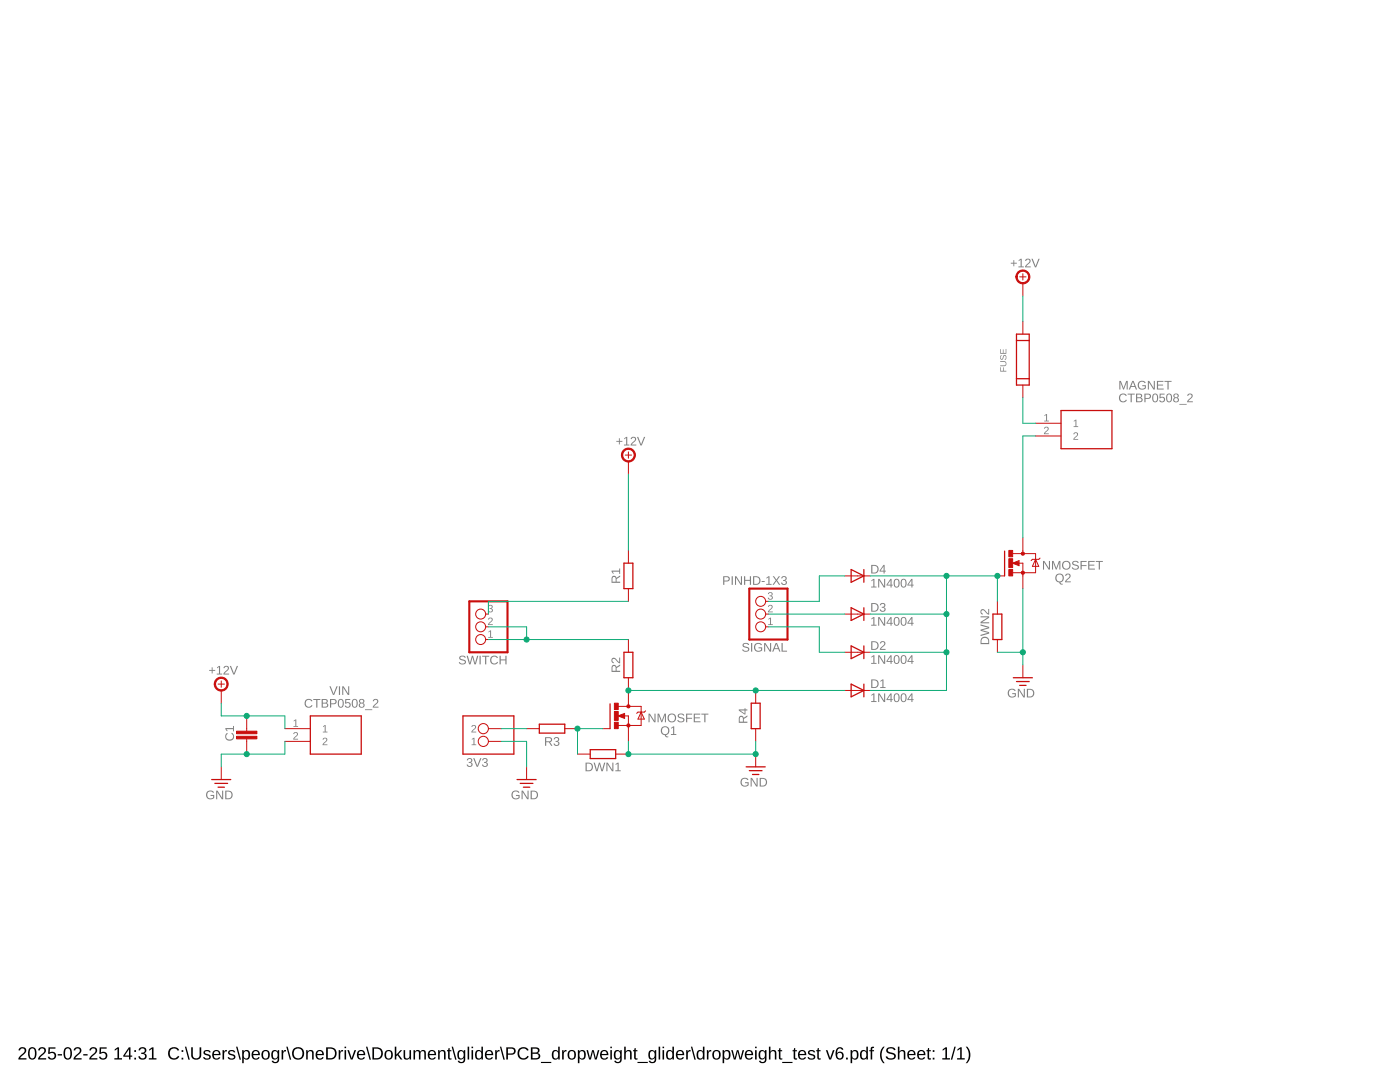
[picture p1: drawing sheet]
<svg xmlns="http://www.w3.org/2000/svg" width="279mm" height="216mm" viewBox="0 0 279 216" stroke-linecap="round" stroke-linejoin="round" font-family="sans-serif">
<path d="M3.9 209.1a.79 .79 0 0 1 1.3 .2 .79 .79 0 0 1-.5 1.1l-.7 .7h1.3v.3h-1.6a2.08 2.08 0 0 1 1-1.3 .48 .48 0 0 0 .1-.8 .48 .48 0 0 0-.8 .3h-.3zM6 209.1a.91 .91 0 0 1 1 .1 .91 .91 0 0 1 .3 1 .89 .89 0 0 1-.4 1.1 .89 .89 0 0 1-1.1-.2l-.2-.5v-.8zM6.1 209.3a1.65 1.65 0 0 0 .2 1.9h.1a1.12 1.12 0 0 0 .5-1.6l-.3-.4zM7.9 209.1a.79 .79 0 0 1 1.2 .2 .79 .79 0 0 1-.5 1.1l-.7 .7h1.3v.3h-1.6a2.08 2.08 0 0 1 1-1.3 .48 .48 0 0 0 .1-.8 .48 .48 0 0 0-.8 .3h-.3zM9.7 209h1.4v.2h-1.1l-.1 .8a.83 .83 0 0 1 1.1 .2 .83 .83 0 0 1-.1 1.1 .83 .83 0 0 1-1.1 0l-.3-.4 .3-.1a.55 .55 0 0 0 .9 .3 .55 .55 0 0 0 0-.9 .55 .55 0 0 0-.8 .1h-.3zM11.5 210.3h.9v.3h-.9zM13 209.1a.91 .91 0 0 1 1.1 .1 .91 .91 0 0 1 .3 1 .89 .89 0 0 1-.4 1.1 .89 .89 0 0 1-1.1-.2l-.2-.5v-.8zM13.2 209.3a1.65 1.65 0 0 0 .1 1.9h.2a1.12 1.12 0 0 0 .5-1.6l-.3-.4zM14.9 209.1a.79 .79 0 0 1 1.3 .2 .79 .79 0 0 1-.5 1.1l-.7 .7h1.3v.3h-1.6a2.08 2.08 0 0 1 1-1.3 .48 .48 0 0 0 .1-.8 .48 .48 0 0 0-.8 .3h-.3zM16.6 210.3h.9v.3h-.9zM18.1 209.1a.79 .79 0 0 1 1.2 .2 .79 .79 0 0 1-.4 1.1l-.7 .7h1.2v.3h-1.6a2.08 2.08 0 0 1 1-1.3 .48 .48 0 0 0 .1-.8 .48 .48 0 0 0-.7 .3h-.4zM19.9 209h1.4v.2h-1.1l-.1 .8a.83 .83 0 0 1 1.2 .2 .83 .83 0 0 1-.2 1.1 .83 .83 0 0 1-1.1 0l-.3-.4 .4-.1a.55 .55 0 0 0 .8 .3 .55 .55 0 0 0 .1-.9 .55 .55 0 0 0-.9 .1h-.3zM22.9 209.4l.6-.4h.3v2.1h.5v.3h-1.5v-.3h.6v-1.8l-.5 .4zM25.7 209h.3v1.6h.4v.3h-.4v.5h-.3v-.5h-1.1v-.3zM25.7 209.3l-.8 1.3h.8zM26.8 209.5h.3v.4h-.3zM26.8 211.1h.3v.3h-.3zM27.9 209.1a.74 .74 0 0 1 1-.1 .74 .74 0 0 1 .2 1l-.4 .2a.66 .66 0 0 1 .6 .7 .66 .66 0 0 1-.8 .5l-.8-.2-.1-.4h.3a.49 .49 0 0 0 .7 .4 .49 .49 0 0 0 .2-.8l-.6-.1v-.3a.47 .47 0 0 0 .7-.2 .47 .47 0 0 0-.4-.6 .47 .47 0 0 0-.5 .4h-.4zM29.8 209.4l.5-.4h.3v2.1h.6v.3h-1.5v-.3h.6v-1.8l-.5 .4zM33.9 209.3a1.21 1.21 0 0 1 1.9 .2l-.4 .2a.87 .87 0 0 0-1.1-.4 .87 .87 0 0 0-.4 1.2 .84 .84 0 0 0 .7 .7 .84 .84 0 0 0 .9-.5l.3 .1a1.25 1.25 0 0 1-1.9 .4 1.25 1.25 0 0 1 0-1.9zM36.2 209.5h.4v.4h-.4zM36.2 211.1h.4v.3h-.4zM36.9 208.9h.3l.7 2.5h-.3zM38.2 209h.3v1.5a.68 .68 0 0 0 .7 .7 .68 .68 0 0 0 .6-.7v-1.5h.4v1.5a1.01 1.01 0 0 1-1 .9 1.01 1.01 0 0 1-1-.9zM40.8 209.6a.85 .85 0 0 1 1.2 .4h-.2a.39 .39 0 0 0-.5-.3 .39 .39 0 0 0-.3 .5l.2 .1a.67 .67 0 0 1 .7 .2 .67 .67 0 0 1 .1 .7 .91 .91 0 0 1-1.5-.2l.3-.1a.45 .45 0 0 0 .5 .4 .45 .45 0 0 0 .4-.6h-.1a.82 .82 0 0 1-1-.8zM42.6 209.8a.85 .85 0 0 1 1-.2 .85 .85 0 0 1 .4 .9h-1.3a.54 .54 0 0 0 .3 .7 .54 .54 0 0 0 .7-.3l.3 .1a.89 .89 0 0 1-1.2 .4 .89 .89 0 0 1-.4-1.2zM42.8 209.9l-.1 .4h1l-.3-.5zM44.4 209.5h.3v.4l.2-.3 .4-.1v.3h-.4l-.1 .3-.1 1.3h-.3zM45.7 209.6a.85 .85 0 0 1 1.3 .4h-.3a.39 .39 0 0 0-.5-.3 .39 .39 0 0 0-.3 .5l.2 .1a.67 .67 0 0 1 .7 .2 .67 .67 0 0 1 .1 .7 .91 .91 0 0 1-1.5-.2l.3-.1a.45 .45 0 0 0 .6 .4 .45 .45 0 0 0 .3-.6h-.1a.82 .82 0 0 1-1-.8zM47.1 208.9h.3l.7 2.5h-.3zM48.3 209.5h.3v.3a.71 .71 0 0 1 1-.2 .71 .71 0 0 1 .3 .9 .76 .76 0 0 1-.9 .9l-.4-.3v1h-.3zM48.9 209.8a.84 .84 0 0 0 .2 1.4 .83 .83 0 0 0 0-1.4zM50.4 209.8a.85 .85 0 0 1 1.1-.2 .85 .85 0 0 1 .4 .9h-1.4a.54 .54 0 0 0 .4 .7 .54 .54 0 0 0 .6-.3l.3 .1a.89 .89 0 0 1-1.2 .4 .89 .89 0 0 1-.4-1.2zM50.7 209.9l-.2 .4h1l-.3-.5zM52.4 209.8a.89 .89 0 0 1 1.1-.1 .89 .89 0 0 1 .3 1.1 .89 .89 0 0 1-1.2 .6 .89 .89 0 0 1-.4-1.3zM52.7 209.8a.86 .86 0 0 0 .3 1.4 .79 .79 0 0 0 .5-.7 .79 .79 0 0 0-.5-.8zM54.3 209.8a.66 .66 0 0 1 1.1 .1v-.4h.3v1.9a.79 .79 0 0 1-.6 .7 .79 .79 0 0 1-.9-.4l.3-.1 .4 .3a.59 .59 0 0 0 .5-.8 .7 .7 0 0 1-.9 .3 .7 .7 0 0 1-.4-.9zM54.6 209.9a.87 .87 0 0 0 .3 1.3 .78 .78 0 0 0 .5-.7 .78 .78 0 0 0-.5-.8zM56.2 209.5h.3v.4l.2-.3 .4-.1v.3h-.4l-.1 .3-.1 1.3h-.3zM57.1 208.9h.3l.7 2.5h-.3zM58.2 210.2a1.25 1.25 0 0 1 2.5 0 1.25 1.25 0 0 1-2.5 0zM58.8 209.5a.97 .97 0 0 0 0 1.3 .97 .97 0 0 0 1.3 .1 .97 .97 0 0 0 .1-1.3 .97 .97 0 0 0-1.4-.1zM61.1 209.5h.3v.4a.63 .63 0 0 1 .7-.4 .63 .63 0 0 1 .5 .7v1.2h-.3v-1.2a.45 .45 0 0 0-.5-.5 .45 .45 0 0 0-.4 .6v1.1h-.3zM63.2 209.8a.85 .85 0 0 1 1-.2 .85 .85 0 0 1 .4 .9h-1.3a.54 .54 0 0 0 .3 .7 .54 .54 0 0 0 .7-.3l.3 .1a.89 .89 0 0 1-1.2 .4 .89 .89 0 0 1-.4-1.2zM63.5 209.9l-.2 .4h1l-.3-.5zM65.1 209h.8a1.22 1.22 0 0 1 1.3 1.1 1.22 1.22 0 0 1-1.2 1.3h-.9zM65.4 209.2v1.9h.6a.95 .95 0 0 0 .9-.9 .95 .95 0 0 0-1-1zM67.6 209.5h.3v.4l.2-.3 .4-.1v.3h-.4l-.1 .3-.1 1.3h-.3zM68.8 208.9h.3v.2h-.3zM68.8 209.5h.3v1.9h-.3zM69.3 209.5h.4l.5 1.7 .5-1.7h.4l-.7 1.9h-.4zM71.4 209.8a.85 .85 0 0 1 1.1-.2 .85 .85 0 0 1 .4 .9h-1.3a.54 .54 0 0 0 .3 .7 .54 .54 0 0 0 .7-.3l.2 .1a.89 .89 0 0 1-1.1 .4 .89 .89 0 0 1-.4-1.2zM71.7 209.9l-.1 .4h1l-.3-.5zM73 208.9h.3l.7 2.5h-.3zM74.3 209h.8a1.22 1.22 0 0 1 1.3 1.1 1.22 1.22 0 0 1-1.2 1.3h-.9zM74.6 209.2v1.9h.6a.95 .95 0 0 0 .9-.9 .95 .95 0 0 0-1-1zM76.9 209.8a.89 .89 0 0 1 1.2-.1 .89 .89 0 0 1 .3 1.1 .89 .89 0 0 1-1.3 .6 .89 .89 0 0 1-.3-1.3zM77.3 209.8a.86 .86 0 0 0 .3 1.4 .79 .79 0 0 0 .5-.7 .79 .79 0 0 0-.5-.8zM78.8 208.9h.3v1.6l.8-1h.4l-.8 .8 .8 1.1h-.3l-.7-.8-.2 .1v.7h-.3zM80.5 209.5h.4v1.2a.45 .45 0 0 0 .5 .5 .45 .45 0 0 0 .3-.6v-1.1h.3v1.9h-.2l-.1-.3a.63 .63 0 0 1-.7 .3 .63 .63 0 0 1-.5-.6zM82.5 209.5h.3v.4a.58 .58 0 0 1 .6-.4 .58 .58 0 0 1 .5 .4 .58 .58 0 0 1 .7-.4 .58 .58 0 0 1 .4 .7v1.2h-.3v-1.4a.41 .41 0 0 0-.6-.2 .41 .41 0 0 0-.2 .5v1.1h-.3v-1.4a.41 .41 0 0 0-.6-.2 .41 .41 0 0 0-.2 .5v1.1h-.3zM85.6 209.8a.85 .85 0 0 1 1-.2 .85 .85 0 0 1 .4 .9h-1.3a.54 .54 0 0 0 .3 .7 .54 .54 0 0 0 .7-.3l.3 .1a.89 .89 0 0 1-1.2 .4 .89 .89 0 0 1-.4-1.2zM85.8 209.9l-.1 .4h1l-.3-.5zM87.4 209.5h.3v.4a.63 .63 0 0 1 .8-.4 .63 .63 0 0 1 .4 .7v1.2h-.3v-1.2a.45 .45 0 0 0-.5-.5 .45 .45 0 0 0-.4 .6v1.1h-.3zM89.5 209.1h.2v.4h.4v.3h-.4v1.2l.1 .2h.3v.2h-.5l-.1-.1-.1-1.5h-.2v-.3h.2zM90.1 208.9h.3l.7 2.5h-.3zM91.4 209.8a.66 .66 0 0 1 1.1 .1l.1-.4h.3l-.1 1.9a.79 .79 0 0 1-.6 .7 .79 .79 0 0 1-.9-.4l.4-.1 .4 .3a.59 .59 0 0 0 .4-.8 .7 .7 0 0 1-.9 .3 .7 .7 0 0 1-.3-.9zM91.7 209.9a.87 .87 0 0 0 .3 1.3 .78 .78 0 0 0 .5-.7 .78 .78 0 0 0-.5-.8zM93.3 208.9h.3v2.5h-.3zM94.1 208.9h.3v.2h-.3zM94.1 209.5h.3v1.9h-.3zM95 209.8a.67 .67 0 0 1 1.1 0v-.9h.3v2.5h-.3v-.3a.71 .71 0 0 1-.9 .3 .71 .71 0 0 1-.4-.9zM95.2 209.9a.91 .91 0 0 0 .4 1.3 .79 .79 0 0 0 .5-.7 .79 .79 0 0 0-.5-.8zM97 209.8a.85 .85 0 0 1 1-.2 .85 .85 0 0 1 .4 .9h-1.3a.54 .54 0 0 0 .3 .7 .54 .54 0 0 0 .7-.3l.3 .1a.89 .89 0 0 1-1.2 .4 .89 .89 0 0 1-.4-1.2zM97.2 209.9l-.1 .4h1l-.3-.5zM98.8 209.5h.3v.4l.2-.3 .4-.1v.3h-.3l-.2 .3-.1 1.3h-.3zM99.8 208.9h.2l.7 2.5h-.2zM101 209a2.12 2.12 0 0 1 1.7 .2 .76 .76 0 0 1 .1 .8 .76 .76 0 0 1-.7 .5h-.7v.9h-.4zM101.4 209.2v1h.9a.49 .49 0 0 0 0-.9zM103.6 209.3a1.21 1.21 0 0 1 1.9 .2l-.3 .2a.87 .87 0 0 0-1.2-.4 .87 .87 0 0 0-.4 1.2 .84 .84 0 0 0 .8 .7 .84 .84 0 0 0 .9-.5l.2 .1a1.25 1.25 0 0 1-1.8 .4 1.25 1.25 0 0 1-.1-1.9zM105.9 209a1.58 1.58 0 0 1 1.7 .3 .57 .57 0 0 1-.4 .8 .66 .66 0 0 1 .6 .8 .66 .66 0 0 1-.9 .5h-1zM106.3 209.2v.8h.5a.42 .42 0 0 0 .5-.1 .42 .42 0 0 0 0-.5 1 1 0 0 0-1-.2zM106.3 210.3v.8h.9a.43 .43 0 0 0 .2-.6l-.2-.2zM108 211.9h2v.2h-2zM110.3 209.8a.67 .67 0 0 1 1.1 0v-.9h.3v2.5h-.3v-.3a.71 .71 0 0 1-.9 .3 .71 .71 0 0 1-.4-.9zM110.6 209.9a.91 .91 0 0 0 .3 1.3 .79 .79 0 0 0 .5-.7 .79 .79 0 0 0-.5-.8zM112.2 209.5h.3v.4l.2-.3 .4-.1v.3h-.4l-.2 .3v1.3h-.3zM113.5 209.8a.89 .89 0 0 1 1.1-.1 .89 .89 0 0 1 .3 1.1 .89 .89 0 0 1-1.2 .6 .89 .89 0 0 1-.4-1.3zM113.8 209.8a.86 .86 0 0 0 .3 1.4 .79 .79 0 0 0 .5-.7 .79 .79 0 0 0-.5-.8zM115.3 209.5h.3v.3a.71 .71 0 0 1 1-.2 .71 .71 0 0 1 .3 .9 .76 .76 0 0 1-.9 .9l-.4-.3v1h-.3zM115.8 209.8a.84 .84 0 0 0 .3 1.4 .83 .83 0 0 0 0-1.4zM117 209.5h.4l.3 1.7 .5-1.7h.3l.4 1.7 .4-1.7h.3l-.5 1.9h-.4l-.4-1.6-.4 1.6h-.3zM120 209.8a.85 .85 0 0 1 1-.2 .85 .85 0 0 1 .4 .9h-1.3a.54 .54 0 0 0 .3 .7 .54 .54 0 0 0 .7-.3l.3 .1a.89 .89 0 0 1-1.2 .4 .89 .89 0 0 1-.4-1.2zM120.2 209.9l-.1 .4h1l-.3-.5zM121.8 208.9h.3v.2h-.3zM121.8 209.5h.3v1.9h-.3zM122.7 209.8a.66 .66 0 0 1 1.1 .1v-.4h.3v1.9a.79 .79 0 0 1-.6 .7 .79 .79 0 0 1-.9-.4l.3-.1 .4 .3a.59 .59 0 0 0 .5-.8 .7 .7 0 0 1-.9 .3 .7 .7 0 0 1-.4-.9zM122.9 209.9a.87 .87 0 0 0 .4 1.3 .78 .78 0 0 0 .5-.7 .78 .78 0 0 0-.5-.8zM124.6 208.9h.3v1a.63 .63 0 0 1 .7-.4 .63 .63 0 0 1 .5 .7v1.2h-.4v-1.2a.45 .45 0 0 0-.4-.5 .45 .45 0 0 0-.4 .6v1.1h-.3zM126.7 209.1h.2v.4h.3v.3h-.3v1.2l.1 .2h.2v.2h-.5l-.1-.1v-1.5h-.3v-.3h.3zM127.2 211.9h2.1v.2h-2.1zM129.6 209.8a.66 .66 0 0 1 1.1 .1v-.4h.3v1.9a.79 .79 0 0 1-.7 .7 .79 .79 0 0 1-.8-.4l.3-.1 .4 .3a.59 .59 0 0 0 .5-.8 .7 .7 0 0 1-1 .3 .7 .7 0 0 1-.3-.9zM129.8 209.9a.87 .87 0 0 0 .4 1.3 .78 .78 0 0 0 .5-.7 .78 .78 0 0 0-.5-.8zM131.4 208.9h.4v2.5h-.4zM132.2 208.9h.3v.2h-.3zM132.2 209.5h.3v1.9h-.3zM133.1 209.8a.67 .67 0 0 1 1.1 0v-.9h.3v2.5h-.3v-.3a.71 .71 0 0 1-.9 .3 .71 .71 0 0 1-.4-.9zM133.4 209.9a.91 .91 0 0 0 .3 1.3 .79 .79 0 0 0 .5-.7 .79 .79 0 0 0-.5-.8zM135.1 209.8a.85 .85 0 0 1 1-.2 .85 .85 0 0 1 .4 .9h-1.3a.54 .54 0 0 0 .3 .7 .54 .54 0 0 0 .7-.3l.3 .1a.89 .89 0 0 1-1.2 .4 .89 .89 0 0 1-.4-1.2zM135.4 209.9l-.2 .4h1l-.3-.5zM136.9 209.5h.3l.1 .4 .1-.3 .4-.1v.3h-.3l-.2 .3v1.3h-.4zM137.9 208.9h.3l.7 2.5h-.3zM139.2 209.8a.67 .67 0 0 1 1.1 0v-.9h.3v2.5h-.3v-.3a.71 .71 0 0 1-.9 .3 .71 .71 0 0 1-.4-.9zM139.4 209.9a.91 .91 0 0 0 .4 1.3 .79 .79 0 0 0 .5-.7 .79 .79 0 0 0-.5-.8zM141.1 209.5h.3v.4l.1-.3 .4-.1v.3h-.3l-.2 .3v1.3h-.3zM142.4 209.8a.89 .89 0 0 1 1.1-.1 .89 .89 0 0 1 .3 1.1 .89 .89 0 0 1-1.2 .6 .89 .89 0 0 1-.4-1.3zM142.7 209.8a.86 .86 0 0 0 .3 1.4 .79 .79 0 0 0 .5-.7 .79 .79 0 0 0-.5-.8zM144.2 209.5h.3v.3a.71 .71 0 0 1 .9-.2 .71 .71 0 0 1 .4 .9 .76 .76 0 0 1-1 .9l-.3-.3v1h-.3zM144.7 209.8a.84 .84 0 0 0 .3 1.4 .83 .83 0 0 0 0-1.4zM145.9 209.5h.3l.4 1.7 .4-1.7h.4l.4 1.7 .4-1.7h.3l-.5 1.9h-.4l-.4-1.6-.4 1.6h-.3zM148.9 209.8a.85 .85 0 0 1 1-.2 .85 .85 0 0 1 .4 .9h-1.3a.54 .54 0 0 0 .3 .7 .54 .54 0 0 0 .7-.3l.2 .1a.89 .89 0 0 1-1.1 .4 .89 .89 0 0 1-.4-1.2zM149.1 209.9l-.1 .4h1l-.3-.5zM150.7 208.9h.3v.2h-.3zM150.7 209.5h.3v1.9h-.3zM151.6 209.8a.66 .66 0 0 1 1.1 .1v-.4h.3v1.9a.79 .79 0 0 1-.6 .7 .79 .79 0 0 1-.9-.4l.3-.1 .4 .3a.59 .59 0 0 0 .5-.8 .7 .7 0 0 1-.9 .3 .7 .7 0 0 1-.4-.9zM151.8 209.9a.87 .87 0 0 0 .4 1.3 .78 .78 0 0 0 .5-.7 .78 .78 0 0 0-.5-.8zM153.5 208.9h.3l-.1 1a.63 .63 0 0 1 .8-.4 .63 .63 0 0 1 .4 .7v1.2h-.3v-1.2a.45 .45 0 0 0-.5-.5 .45 .45 0 0 0-.3 .6v1.1h-.3zM155.5 209.1h.3v.4h.3v.3h-.3v1.2l.1 .2h.2v.2h-.5l-.1-.1-.1-1.5h-.2v-.3h.3zM156.1 211.9h2.1v.2h-2.1zM158.5 209.1h.2v.4h.3v.3h-.3v1.2l.1 .2h.3v.2h-.5l-.2-.1v-1.5h-.2v-.3h.2zM159.5 209.8a.85 .85 0 0 1 1-.2 .85 .85 0 0 1 .4 .9h-1.3a.54 .54 0 0 0 .3 .7 .54 .54 0 0 0 .7-.3l.3 .1a.89 .89 0 0 1-1.2 .4 .89 .89 0 0 1-.4-1.2zM159.7 209.9l-.1 .4h1l-.3-.5zM161.4 209.6a.85 .85 0 0 1 1.3 .4h-.3a.39 .39 0 0 0-.5-.3 .39 .39 0 0 0-.3 .5l.2 .1a.67 .67 0 0 1 .7 .2 .67 .67 0 0 1 .1 .7 .91 .91 0 0 1-1.4-.2l.2-.1a.45 .45 0 0 0 .6 .4 .45 .45 0 0 0 .3-.6h-.1a.82 .82 0 0 1-.9-.8zM163.2 209.1h.2v.4h.4v.3h-.4v1.2l.1 .2h.3v.2h-.5l-.2-.1v-1.5h-.2v-.3h.2zM164.8 209.5h.3l.6 1.7 .5-1.7h.4l-.7 1.9h-.4zM167.1 209.1a.76 .76 0 0 1 1.2 .3l-.3 .1a.51 .51 0 0 0-.6-.3 .51 .51 0 0 0-.3 .7v.3a.79 .79 0 0 1 1.1 0 .79 .79 0 0 1-.1 1.1 .79 .79 0 0 1-1.1-.2 1.85 1.85 0 0 1 .1-2zM167 210.6a.55 .55 0 0 0 1.1 0 .55 .55 0 0 0-1.1 0zM168.9 211h.3v.4h-.3zM169.7 209.5h.3l.1 .3a.71 .71 0 0 1 .9-.2 .71 .71 0 0 1 .3 .9 .76 .76 0 0 1-.9 .9l-.3-.3v1h-.3zM170.3 209.8a.84 .84 0 0 0 .3 1.4 .83 .83 0 0 0 0-1.4zM171.8 209.8a.67 .67 0 0 1 1.1 0v-.9h.3v2.5h-.3v-.3a.71 .71 0 0 1-.9 .3 .71 .71 0 0 1-.4-.9zM172.1 209.9a.91 .91 0 0 0 .3 1.3 .79 .79 0 0 0 .5-.7 .79 .79 0 0 0-.5-.8zM173.9 209l.5-.1v.2l-.3 .1v.3h.3v.3h-.3v1.6h-.3v-1.6h-.3v-.3h.3zM176.3 208.9h.3a2.48 2.48 0 0 0 0 3.2 1.06 1.06 0 0 1-.9-1 2.47 2.47 0 0 1 .6-2.2zM177 209.2a1.11 1.11 0 0 1 1.7 .3l-.3 .1a.63 .63 0 0 0-.6-.4 .63 .63 0 0 0-.6 .5l.7 .3a.75 .75 0 0 1 .9 .8 .75 .75 0 0 1-1 .6 .89 .89 0 0 1-1.1-.6h.4a.78 .78 0 0 0 .7 .4 .78 .78 0 0 0 .7-.4 1.74 1.74 0 0 0-1.4-.7l-.2-.4zM179.2 208.9h.3v1a.63 .63 0 0 1 .7-.4 .63 .63 0 0 1 .5 .7v1.2h-.3v-1.2a.45 .45 0 0 0-.5-.5 .45 .45 0 0 0-.4 .6v1.1h-.3zM181.3 209.8a.85 .85 0 0 1 1-.2 .85 .85 0 0 1 .4 .9h-1.3a.54 .54 0 0 0 .3 .7 .54 .54 0 0 0 .7-.3l.3 .1a.89 .89 0 0 1-1.2 .4 .89 .89 0 0 1-.4-1.2zM181.5 209.9l-.1 .4h1l-.3-.5zM183.2 209.8a.85 .85 0 0 1 1.1-.2 .85 .85 0 0 1 .4 .9h-1.3a.54 .54 0 0 0 .3 .7 .54 .54 0 0 0 .7-.3l.2 .1a.89 .89 0 0 1-1.2 .4 .89 .89 0 0 1-.3-1.2zM183.5 209.9l-.1 .4h1l-.3-.5zM185.2 209.1h.2v.4h.4v.3h-.4v1.2l.1 .2h.3v.2h-.5l-.1-.1-.1-1.5h-.2v-.3h.2zM186.1 209.5h.4v.4h-.4zM186.1 211.1h.4v.3h-.4zM188.1 209.4l.6-.4h.3v2.1h.6v.3h-1.5v-.3h.6v-1.8l-.6 .4zM190.5 208.9h.2l-.7 2.5h-.2zM191.1 209.4l.6-.4h.2v2.1h.6v.3h-1.5v-.3h.6v-1.8l-.5 .4zM192.7 208.9a1.06 1.06 0 0 1 .9 1 2.47 2.47 0 0 1-.6 2.2h-.3a2.48 2.48 0 0 0 0-3.2z" fill="#000"/>
<g fill="#808080">
<path d="M153.4 123.5l.5-.2v1.3h.3v.1h-.9v-.1h.4v-1.2l-.3 .3z"/>
<path d="M153.4 120.8a.5 .5 0 0 1 .8 .2 .5 .5 0 0 1-.4 .7l-.3 .3h.7v.2h-.9l.1-.4 .4-.3a.3 .3 0 0 0 .2-.5 .3 .3 0 0 0-.5 .1h-.2z"/>
<path d="M153.4 118.3a.43 .43 0 0 1 .7-.1 .43 .43 0 0 1-.2 .7 .39 .39 0 0 1 .3 .5 .39 .39 0 0 1-.5 .3l-.4-.3-.1-.1 .2-.1a.3 .3 0 0 0 .4 .3 .3 .3 0 0 0 .2-.5h-.4v-.2a.29 .29 0 0 0 .4-.1 .29 .29 0 0 0-.2-.4 .29 .29 0 0 0-.4 .2h-.1z"/>
<path d="M97.5 126l.5-.2v1.3h.4v.2h-1v-.2h.4v-1.1l-.3 .2z"/>
<path d="M97.5 123.3a.5 .5 0 0 1 .8 .3 .5 .5 0 0 1-.4 .6l-.3 .4h.8v.1h-1l.1-.3 .4-.4a.3 .3 0 0 0 .2-.5 .3 .3 0 0 0-.5 .1h-.2z"/>
<path d="M97.5 120.8a.43 .43 0 0 1 .7 0 .43 .43 0 0 1-.2 .6 .39 .39 0 0 1 .4 .5 .39 .39 0 0 1-.5 .3l-.5-.2v-.2h.2a.3 .3 0 0 0 .4 .2 .3 .3 0 0 0 .1-.4l-.4-.1v-.1a.29 .29 0 0 0 .4-.2 .29 .29 0 0 0-.2-.4 .29 .29 0 0 0-.3 .3h-.2z"/>
<path d="M214.3 84l.5-.3v1.4h.4v.1h-.9v-.1h.3v-1.2l-.3 .3z"/>
<path d="M208.4 82.9l.6-.3v1.3h.3v.2h-.9v-.2h.4v-1.1l-.4 .2z"/>
<path d="M214.4 86.4a.5 .5 0 0 1 .7 .2 .5 .5 0 0 1-.4 .7l-.3 .3h.8v.2h-1l.1-.4 .4-.4a.3 .3 0 0 0 .2-.5 .3 .3 0 0 0-.5 .2l-.2-.1z"/>
<path d="M208.5 85.2a.5 .5 0 0 1 .8 .3 .5 .5 0 0 1-.5 .6l-.3 .4h.8v.1h-1l.2-.3 .4-.4a.3 .3 0 0 0 .2-.5 .3 .3 0 0 0-.6 .1h-.1z"/>
<path d="M64.5 144.9l.5-.2v1.3h.3v.2h-.9v-.2h.4v-1.1l-.3 .2z"/>
<path d="M58.6 143.8l.5-.2v1.3h.4v.1h-.9v-.1h.3v-1.2l-.3 .3z"/>
<path d="M64.5 147.3a.5 .5 0 0 1 .8 .2 .5 .5 0 0 1-.4 .7l-.3 .3h.7v.2h-.9l.1-.4 .4-.3a.3 .3 0 0 0 .2-.5 .3 .3 0 0 0-.5 .1h-.2z"/>
<path d="M58.7 146.2a.5 .5 0 0 1 .7 .2 .5 .5 0 0 1-.4 .7l-.3 .3h.8v.2h-1l.1-.4 .5-.3a.3 .3 0 0 0 .1-.6 .3 .3 0 0 0-.5 .2h-.2z"/>
<path d="M94.2 147.5l.5-.3v1.3h.3v.2h-.9v-.2h.4v-1.1l-.3 .2z"/>
<path d="M94.2 144.8a.5 .5 0 0 1 .8 .2 .5 .5 0 0 1-.4 .7l-.3 .3h.7v.2h-.9l.1-.4 .4-.4a.3 .3 0 0 0 .2-.5 .3 .3 0 0 0-.5 .2l-.2-.1z"/>
<path d="M41.3 158a.9 .9 0 0 1 1.4 .1l-.2 .1a.68 .68 0 0 0-1 0 .68 .68 0 0 0 0 .9 .68 .68 0 0 0 .9 .1l.1-.4h-.5v-.2h.8v.6a.94 .94 0 0 1-1.4 .1 .94 .94 0 0 1-.1-1.3zM43.1 157.8h.3l.9 1.4v-1.4h.2v1.7h-.2l-1-1.5 .1 1.5h-.3zM44.9 157.8h.6a.86 .86 0 0 1 .9 .8 .86 .86 0 0 1-.8 .9h-.7zM45.2 157.9v1.4a.73 .73 0 0 0 1-.7 .73 .73 0 0 0-1-.7z"/>
<path d="M129.4 142.4h.3l.9 1.5v-1.5h.2v1.7h-.3l-.9-1.4v1.4h-.2zM131.2 142.4h.3l.6 1.5 .5-1.5h.3v1.7h-.2v-1.5l-.5 1.5h-.2l-.6-1.5v1.5h-.2zM133.2 143.3a.89 .89 0 0 1 1.7 0 .89 .89 0 0 1-1.7 0zM133.6 142.7a.69 .69 0 0 0 .1 1.2 .69 .69 0 0 0 1.1-.5 .69 .69 0 0 0-.7-.8zM135.4 142.5a.8 .8 0 0 1 1.2 .3h-.3a.4 .4 0 0 0-.5-.3 .4 .4 0 0 0-.2 .5l.2 .1a.59 .59 0 0 1 .6 .2 .59 .59 0 0 1 0 .7l-.5 .1a.63 .63 0 0 1-.7-.4h.2a.46 .46 0 0 0 .5 .3 .46 .46 0 0 0 .4-.5l-.5-.2a.49 .49 0 0 1-.5-.2 .49 .49 0 0 1 .1-.6zM136.9 142.4h1.2v.2h-.9v.6h.9v.2h-.9v.7h-.3zM138.4 142.4h1.4v.2h-1.1v.5h1v.2h-1v.6h1.1v.2h-1.4zM140 142.4h1.4v.2h-.6v1.5h-.2v-1.5h-.6z"/>
<path d="M148 155.4a.9 .9 0 0 1 1.4 .2l-.2 .1a.68 .68 0 0 0-1-.1 .68 .68 0 0 0-.1 1 .68 .68 0 0 0 1 .1l.1-.4h-.5v-.2h.7v.6a.94 .94 0 0 1-1.3 .1 .94 .94 0 0 1-.1-1.4zM149.8 155.2h.3l.9 1.5v-1.5h.2v1.7h-.3l-.9-1.4v1.4h-.2zM151.6 155.2h.6a.86 .86 0 0 1 .9 .8 .86 .86 0 0 1-.9 .9h-.6zM151.8 155.4v1.4a.73 .73 0 0 0 1.1-.7 .73 .73 0 0 0-1.1-.7z"/>
<path d="M173.9 138.6l.6-.2v1.5h.4v.2h-1v-.2h.4v-1.3l-.4 .3zM175.3 138.4h.2l1 1.4-.1-1.4h.3v1.7h-.3l-.9-1.5v1.5h-.2zM177.7 138.4h.2v1.1h.3v.2h-.3v.4h-.2v-.4h-.8zM177.7 138.6l-.6 .9h.6zM178.6 138.4a.64 .64 0 0 1 .8 .1 .64 .64 0 0 1 .1 .7 .64 .64 0 0 1-.6 .9 .64 .64 0 0 1-.6-.9zM178.8 138.6a.97 .97 0 0 0 .1 1.3 .86 .86 0 0 0 0-1.4zM180 138.4a.64 .64 0 0 1 .7 .1 .64 .64 0 0 1 .2 .7 .64 .64 0 0 1-.6 .9 .64 .64 0 0 1-.6-.9zM180.2 138.6a.97 .97 0 0 0 .1 1.3 .86 .86 0 0 0 0-1.4zM181.9 138.4h.2v1.1h.2v.2h-.2v.4h-.2v-.4h-.8zM181.9 138.6l-.6 .9h.6z"/>
<path d="M144.3 115h.7a.53 .53 0 0 1 .7 .5 .53 .53 0 0 1-.6 .5h-.5v.7h-.3zM144.6 115.2v.6h.6a.35 .35 0 0 0 0-.6zM146 115h.2v1.7h-.2zM146.7 115h.3l.9 1.5v-1.5h.2v1.7h-.3l-.9-1.5v1.5h-.2zM148.5 115h.2v.7h.9v-.7h.3v1.7h-.3v-.8h-.9v.8h-.2zM150.3 115h.6a.86 .86 0 0 1 .9 .8 .86 .86 0 0 1-.9 .9h-.6zM150.5 115.2v1.3a.73 .73 0 0 0 1-.7 .73 .73 0 0 0-1-.6zM152 115.9h.6v.2h-.6zM153 115.3l.6-.3v1.5h.4v.2h-1.1v-.2h.4v-1.3l-.3 .3zM154.2 115h.3l.5 .7 .4-.7h.3l-.6 .8 .6 .9h-.2l-.5-.8-.6 .8h-.2l.6-.9zM156.1 115.1a.5 .5 0 0 1 .7-.1 .5 .5 0 0 1 0 .8h-.2a.51 .51 0 0 1 .4 .8 .51 .51 0 0 1-.8 .1l-.3-.4 .2-.1a.35 .35 0 0 0 .5 .3 .35 .35 0 0 0 .1-.5l-.4-.1v-.2a.33 .33 0 0 0 .5-.1 .33 .33 0 0 0-.3-.5 .33 .33 0 0 0-.4 .3h-.2z"/>
<path d="M173.9 131l.6-.3v1.6h.4v.2h-1v-.2h.4v-1.3l-.4 .2zM175.3 130.7h.2l1 1.5-.1-1.5h.3v1.8h-.3l-.9-1.5v1.5h-.2zM177.7 130.7h.2v1.2h.3v.2h-.3v.4h-.2v-.4h-.8zM177.7 131l-.6 .9h.6zM178.6 130.8a.64 .64 0 0 1 .8 .1 .64 .64 0 0 1 .1 .7 .64 .64 0 0 1-.6 .9 .64 .64 0 0 1-.6-.9zM178.8 130.9a.97 .97 0 0 0 .1 1.4 .86 .86 0 0 0 0-1.4zM180 130.8a.64 .64 0 0 1 .7 .1 .64 .64 0 0 1 .2 .7 .64 .64 0 0 1-.6 .9 .64 .64 0 0 1-.6-.9zM180.2 130.9a.97 .97 0 0 0 .1 1.4 .86 .86 0 0 0 0-1.4zM181.9 130.7h.2v1.2h.2v.2h-.2v.4h-.2v-.4h-.8zM181.9 131l-.6 .9h.6z"/>
<path d="M173.9 123.4l.6-.3v1.6h.4v.1h-1v-.1h.4v-1.4l-.4 .3zM175.3 123.1h.2l1 1.5-.1-1.5h.3v1.7h-.3l-.9-1.4v1.4h-.2zM177.7 123.1h.2v1.2h.3v.2h-.3v.3h-.2v-.3h-.8zM177.7 123.4l-.6 .9h.6zM178.6 123.2a.64 .64 0 0 1 .8 .1 .64 .64 0 0 1 .1 .7 .64 .64 0 0 1-.6 .9 .64 .64 0 0 1-.6-.9zM178.8 123.3a.97 .97 0 0 0 .1 1.4 .86 .86 0 0 0 0-1.4zM180 123.2a.64 .64 0 0 1 .7 .1 .64 .64 0 0 1 .2 .7 .64 .64 0 0 1-.6 .9 .64 .64 0 0 1-.6-.9zM180.2 123.3a.97 .97 0 0 0 .1 1.4 .86 .86 0 0 0 0-1.4zM181.9 123.1h.2v1.2h.2v.2h-.2v.3h-.2v-.3h-.8zM181.9 123.4l-.6 .9h.6z"/>
<path d="M173.9 115.8l.6-.3v1.5h.4v.2h-1v-.2h.4v-1.3l-.4 .3zM175.3 115.5h.2l1 1.5-.1-1.5h.3v1.7h-.3l-.9-1.4v1.4h-.2zM177.7 115.5h.2v1.2h.3v.1h-.3v.4h-.2v-.4h-.8zM177.7 115.8l-.6 .9h.6zM178.6 115.6a.64 .64 0 0 1 .8 0 .64 .64 0 0 1 .1 .8 .64 .64 0 0 1-.6 .9 .64 .64 0 0 1-.6-.9zM178.8 115.7a.97 .97 0 0 0 .1 1.4 .86 .86 0 0 0 0-1.4zM180 115.6a.64 .64 0 0 1 .7 0 .64 .64 0 0 1 .2 .8 .64 .64 0 0 1-.6 .9 .64 .64 0 0 1-.6-.9zM180.2 115.7a.97 .97 0 0 0 .1 1.4 .86 .86 0 0 0 0-1.4zM181.9 115.5h.2v1.2h.2v.1h-.2v.4h-.2v-.4h-.8zM181.9 115.8l-.6 .9h.6z"/>
<path d="M208.2 111.9h.2l1 1.5-.1-1.5h.2v1.8h-.2l-1-1.5 .1 1.5h-.2zM210 111.9h.3l.5 1.5 .5-1.5h.3v1.8h-.2v-1.6l-.5 1.6h-.2l-.5-1.6v1.6h-.2zM211.9 112.8a.9 .9 0 0 1 1.8 0 .9 .9 0 0 1-1.8 0zM212.3 112.3a.69 .69 0 0 0 .2 1.1 .69 .69 0 0 0 1-.4 .69 .69 0 0 0-.7-.9zM214.1 112a.8 .8 0 0 1 1.2 .3h-.2a.4 .4 0 0 0-.5-.3 .4 .4 0 0 0-.3 .5l.2 .1a.59 .59 0 0 1 .7 .2 .59 .59 0 0 1-.1 .7l-.5 .2a.63 .63 0 0 1-.7-.5h.2a.46 .46 0 0 0 .6 .3 .46 .46 0 0 0 .3-.5l-.4-.1a.49 .49 0 0 1-.6-.3 .49 .49 0 0 1 .1-.6zM215.6 111.9h1.3v.2h-1v.7h.9v.2h-.9v.7h-.3zM217.2 111.9h1.3v.2h-1.1v.6h1v.2h-1v.6h1.1v.2h-1.3zM218.7 111.9h1.4v.2h-.6v1.6h-.2v-1.6h-.6z"/>
<path d="M201.3 137.7a.9 .9 0 0 1 1.4 .1l-.2 .1a.68 .68 0 0 0-1 0 .68 .68 0 0 0 0 .9 .68 .68 0 0 0 .9 .1l.1-.4h-.5v-.2h.7v.6a.94 .94 0 0 1-1.3 .1 .94 .94 0 0 1-.1-1.3zM203.1 137.5h.3l.9 1.4v-1.4h.2v1.7h-.3l-.9-1.5v1.5h-.2zM204.9 137.5h.6a.86 .86 0 0 1 .9 .8 .86 .86 0 0 1-.8 .9h-.7zM205.2 137.6v1.4a.73 .73 0 0 0 1-.7 .73 .73 0 0 0-1-.7z"/>
<path d="M42.3 133.2h.1v.5h.5v.2h-.5v.5h-.1v-.5h-.6v-.2h.6zM43.3 133.2l.6-.3v1.5h.4v.2h-1v-.2h.4v-1.3l-.4 .3zM44.8 133a.55 .55 0 0 1 .8 .1 .55 .55 0 0 1-.3 .8l-.5 .5h.9v.2h-1.1l.1-.3 .4-.5a.37 .37 0 0 0 .4-.5 .37 .37 0 0 0-.6-.1l-.1 .1h-.2zM45.9 132.9h.2l.6 1.5 .6-1.5h.2l-.7 1.7h-.2z"/>
<path d="M123.5 87.5h.2v.5h.5v.2h-.5v.5h-.2v-.5h-.5v-.2h.5zM124.6 87.5l.6-.3v1.5h.4v.2h-1.1v-.2h.5v-1.3l-.4 .3zM126 87.3a.55 .55 0 0 1 .9 .1 .55 .55 0 0 1-.3 .8l-.5 .5h.9v.2h-1.2l.1-.3 .5-.5a.37 .37 0 0 0 .3-.5 .37 .37 0 0 0-.6-.1v.1h-.2zM127.1 87.2h.3l.5 1.5 .6-1.5h.3l-.7 1.7h-.3z"/>
<path d="M223.5 78.8a.86 .86 0 0 1 1.4 .1l-.2 .1a.63 .63 0 0 0-1 0 .63 .63 0 0 0 .1 .9 .63 .63 0 0 0 .9-.2l.2 .1a.88 .88 0 0 1-1.3 .3 .88 .88 0 0 1-.1-1.3zM225 78.5h1.5v.2h-.6v1.6h-.3v-1.6h-.6zM226.7 78.5l1 .1 .2 .1v.4l-.3 .3a.47 .47 0 0 1 .4 .5 .47 .47 0 0 1-.6 .4h-.7zM227 78.7v.6l.7-.2-.1-.3zM227 79.5v.6h.6l.2-.2-.2-.4zM228.4 78.5h.7a.53 .53 0 0 1 .6 .6 .53 .53 0 0 1-.6 .5h-.5v.7h-.2zM228.6 78.7v.7h.7a.35 .35 0 0 0 0-.6zM230.2 78.6a.64 .64 0 0 1 .8 .1 .64 .64 0 0 1 .1 .7 .64 .64 0 0 1-.6 .9 .64 .64 0 0 1-.6-.9zM230.4 78.7a.97 .97 0 0 0 .1 1.4 .86 .86 0 0 0 0-1.4zM231.4 78.5h1v.2h-.8v.6a.59 .59 0 0 1 .9 .2 .59 .59 0 0 1-.4 .8 .59 .59 0 0 1-.8-.4h.3a.38 .38 0 0 0 .5 .1 .38 .38 0 0 0 .1-.6 .38 .38 0 0 0-.6 .1h-.2zM233 78.6a.64 .64 0 0 1 .7 .1 .64 .64 0 0 1 .2 .7 .64 .64 0 0 1-.6 .9 .64 .64 0 0 1-.6-.9zM233.1 78.7a.97 .97 0 0 0 .2 1.4 .86 .86 0 0 0 0-1.4zM234.3 78.6a.51 .51 0 0 1 .7 0 .51 .51 0 0 1 .1 .7l-.2 .1a.5 .5 0 0 1 .2 .7 .5 .5 0 0 1-.8 0 .5 .5 0 0 1 .2-.7l-.3-.3zM234.4 79a.32 .32 0 0 0 .6 0 .32 .32 0 0 0-.6 0zM234.3 79.8a.4 .4 0 0 0 .8 0 .4 .4 0 0 0-.8 0zM235.4 80.6h1.4v.2h-1.4zM237.1 78.6a.55 .55 0 0 1 .9 .2 .55 .55 0 0 1-.3 .8l-.5 .5h.9v.2h-1.2l.1-.3 .5-.5a.37 .37 0 0 0 .3-.5 .37 .37 0 0 0-.6-.1v.1h-.3z"/>
<path d="M61 139.7a.86 .86 0 0 1 1.4 .2l-.3 .1a.63 .63 0 0 0-.9-.1 .63 .63 0 0 0 0 .9 .63 .63 0 0 0 1-.1l.2 .1a.88 .88 0 0 1-1.4 .2 .88 .88 0 0 1 0-1.3zM62.5 139.5h1.4v.2h-.6v1.5h-.2v-1.5h-.6zM64.2 139.5h1l.2 .2v.3l-.3 .3a.47 .47 0 0 1 .4 .6 .47 .47 0 0 1-.6 .3h-.7zM64.4 139.7v.5l.8-.1-.1-.4zM64.4 140.4v.6h.7l.2-.2-.2-.4zM65.9 139.5h.7a.53 .53 0 0 1 .6 .5 .53 .53 0 0 1-.6 .5h-.5v.7h-.2zM66.1 139.7v.6h.7a.35 .35 0 0 0 0-.6zM67.7 139.6a.64 .64 0 0 1 .7 0 .64 .64 0 0 1 .2 .7 .64 .64 0 0 1-.6 .9 .64 .64 0 0 1-.6-.9zM67.8 139.7a.97 .97 0 0 0 .2 1.3 .86 .86 0 0 0 0-1.4zM68.9 139.5h1v.2h-.8v.5a.59 .59 0 0 1 .8 .3 .59 .59 0 0 1-.3 .8 .59 .59 0 0 1-.8-.5h.2a.38 .38 0 0 0 .6 .2 .38 .38 0 0 0 .1-.6 .38 .38 0 0 0-.6 0h-.2zM70.5 139.6a.64 .64 0 0 1 .7 0 .64 .64 0 0 1 .2 .7 .64 .64 0 0 1-.6 .9 .64 .64 0 0 1-.6-.9zM70.6 139.7a.97 .97 0 0 0 .2 1.3 .86 .86 0 0 0 0-1.4zM71.8 139.6a.51 .51 0 0 1 .7-.1 .51 .51 0 0 1 0 .7l-.1 .1a.5 .5 0 0 1 .2 .7 .5 .5 0 0 1-.8 0 .5 .5 0 0 1 .1-.7l-.2-.3zM71.9 139.9a.32 .32 0 0 0 .6 0 .32 .32 0 0 0-.6 0zM71.8 140.7a.36 .36 0 0 0 .7 0 .36 .36 0 0 0-.7 0zM72.8 141.5h1.5v.2h-1.5zM74.6 139.6a.55 .55 0 0 1 .8 .1 .55 .55 0 0 1-.3 .8l-.5 .5h.9v.2h-1.1l.1-.3 .4-.5a.37 .37 0 0 0 .4-.5 .37 .37 0 0 0-.6-.1l-.1 .1h-.2z"/>
<path d="M102.3 158a.9 .9 0 0 1 1.4 .1l-.3 .1a.68 .68 0 0 0-.9 0 .68 .68 0 0 0-.1 .9 .68 .68 0 0 0 1 .1l.1-.4h-.5v-.2h.7v.6a.94 .94 0 0 1-1.3 .1 .94 .94 0 0 1-.1-1.3zM104.1 157.8h.3l.9 1.4v-1.4h.2v1.7h-.3l-.9-1.5v1.5h-.2zM105.9 157.8h.6a.86 .86 0 0 1 .9 .8 .86 .86 0 0 1-.9 .9h-.6zM106.1 157.9v1.4a.73 .73 0 0 0 1-.7 .73 .73 0 0 0-1-.7z"/>
<path d="M202.2 51.9h.2v.5h.5v.2h-.5v.5h-.2v-.5h-.5v-.2h.5zM203.3 51.9l.6-.3v1.6h.4v.1h-1.1v-.1h.5v-1.4l-.4 .3zM204.8 51.7a.55 .55 0 0 1 .8 .1 .55 .55 0 0 1-.3 .9l-.5 .5h.9v.1h-1.1v-.2l.5-.5a.37 .37 0 0 0 .3-.5 .37 .37 0 0 0-.6-.1v.1h-.2zM205.8 51.6h.3l.6 1.5 .5-1.5h.3l-.7 1.7h-.3z"/>
<path d="M132.1 145.1a.89 .89 0 0 1 1.4 .3 .89 .89 0 0 1-.6 1.3l.1 .2h.4v.2l-.5-.1a.55 .55 0 0 0-.7-.4 1 1 0 0 1-.1-1.5zM132.3 145.3a.69 .69 0 0 0 .1 1.1 .69 .69 0 0 0 1-.4 .69 .69 0 0 0-.7-.9zM133.9 145.2l.7-.3v1.6h.4v.2h-1.1v-.2h.4v-1.4l-.4 .3z"/>
<path d="M122.2 115l.5-.1 .3 .4 .8-.5v.3l-.7 .4v.6h.7v.2h-1.8zM122.3 115.2l-.1 .9h.7l-.1-.9-.3-.1zM122 113.9h1.6v-.5h.2v1.1h-.2v-.4h-1.3l.2 .4h-.2z"/>
<path d="M122.2 132.8l.5-.1 .3 .4 .8-.5v.3l-.7 .4v.5h.7v.3h-1.8zM122.3 133l-.1 .8h.7l-.1-.8-.3-.1zM122.1 131.4a.82 .82 0 0 1 1.2 .5l.3 .2v-.9h.2v1.2l-.3-.1-.5-.5a.37 .37 0 0 0-.5-.3 .37 .37 0 0 0-.1 .6h.1v.2l-.4-.3z"/>
<path d="M108.8 147.1h.8a.5 .5 0 0 1 .6 .4 .5 .5 0 0 1-.4 .6l.5 .7h-.3l-.5-.7h-.5v.7h-.2zM109 147.3v.6h.6a.32 .32 0 0 0 .4-.3 .32 .32 0 0 0-.4-.3zM110.7 147.2a.5 .5 0 0 1 .7-.1 .5 .5 0 0 1 0 .8h-.2a.51 .51 0 0 1 .4 .8 .51 .51 0 0 1-.8 .1l-.3-.4h.2a.35 .35 0 0 0 .5 .3 .35 .35 0 0 0 .1-.6l-.4-.1v-.2a.33 .33 0 0 0 .5-.1 .33 .33 0 0 0-.3-.5 .33 .33 0 0 0-.4 .3h-.2z"/>
<path d="M147.6 143l.5-.2 .3 .4 .8-.5v.3l-.8 .5v.5h.8v.2h-1.8zM147.7 143.2l-.1 .8h.7l-.1-.8-.3-.1zM147.4 141.6h1.2v-.3h.2v.3h.4v.2h-.4v.8h-.2l-1.2-.8zM147.7 141.8l.9 .6v-.6z"/>
<path d="M173.9 135.6h.5a.86 .86 0 0 1 1 .8 .86 .86 0 0 1-.9 .9h-.6zM174.1 135.8v1.3a.73 .73 0 0 0 1-.7 .73 .73 0 0 0-1-.6zM175.7 135.9l.6-.3v1.5h.4v.2h-1v-.2h.4v-1.3l-.4 .3z"/>
<path d="M148.4 128.4a.8 .8 0 0 1 1.1 .3h-.2a.4 .4 0 0 0-.5-.3 .4 .4 0 0 0-.3 .5l.2 .1a.59 .59 0 0 1 .7 .2 .59 .59 0 0 1 0 .7l-.6 .2a.63 .63 0 0 1-.7-.5h.2a.46 .46 0 0 0 .6 .3 .46 .46 0 0 0 .3-.5l-.4-.2a.49 .49 0 0 1-.5-.2 .49 .49 0 0 1 .1-.6zM149.9 128.3h.2v1.7h-.2zM150.7 128.5a.9 .9 0 0 1 1.4 .2l-.3 .1a.68 .68 0 0 0-.9-.1 .68 .68 0 0 0-.1 1 .68 .68 0 0 0 1 .1l.1-.4h-.5v-.2h.7v.6a.94 .94 0 0 1-1.3 .1 .94 .94 0 0 1-.1-1.4zM152.5 128.3h.3l.9 1.5v-1.5h.2v1.7h-.3l-.9-1.4v1.4h-.2zM154.8 128.3h.3l.7 1.7h-.3l-.2-.5h-.8l-.2 .5h-.2zM154.9 128.5l-.3 .8h.7zM156 128.3h.2v1.5h.9v.2h-1.1z"/>
<path d="M173.9 128h.5a.86 .86 0 0 1 1 .8 .86 .86 0 0 1-.9 .9h-.6zM174.1 128.1v1.4a.73 .73 0 0 0 1-.7 .73 .73 0 0 0-1-.7zM175.8 128.1a.55 .55 0 0 1 .8 .1 .55 .55 0 0 1-.3 .8l-.5 .5h.9v.2h-1.1l.1-.3 .4-.5a.37 .37 0 0 0 .4-.5 .37 .37 0 0 0-.6-.1l-.1 .1h-.2z"/>
<path d="M173.9 120.3h.5a.86 .86 0 0 1 1 .9 .86 .86 0 0 1-.9 .9h-.6zM174.1 120.5v1.4a.73 .73 0 0 0 1-.7 .73 .73 0 0 0-1-.7zM175.8 120.4a.5 .5 0 0 1 .7 0 .5 .5 0 0 1 0 .7l-.2 .1a.51 .51 0 0 1 .4 .7 .51 .51 0 0 1-.8 .1l-.3-.4h.2a.35 .35 0 0 0 .5 .3 .35 .35 0 0 0 .1-.5l-.4-.1v-.2a.33 .33 0 0 0 .5-.2 .33 .33 0 0 0-.3-.4 .33 .33 0 0 0-.4 .3h-.2z"/>
<path d="M173.9 112.7h.5a.86 .86 0 0 1 1 .8 .86 .86 0 0 1-.9 .9h-.6zM174.1 112.9v1.4a.73 .73 0 0 0 1-.7 .73 .73 0 0 0-1-.7zM176.3 112.7h.2v1.2h.3v.1h-.3v.4h-.2v-.4h-.8zM176.3 113l-.6 .9h.6z"/>
<path d="M210.8 114.7a.89 .89 0 0 1 1.4 .2 .89 .89 0 0 1-.6 1.3l.1 .2 .4 .1v.1h-.5a.55 .55 0 0 0-.6-.5 1 1 0 0 1-.2-1.4zM211 114.8a.69 .69 0 0 0 .1 1.1 .69 .69 0 0 0 1-.4 .69 .69 0 0 0-.6-.9zM212.7 114.6a.55 .55 0 0 1 .9 .1 .55 .55 0 0 1-.3 .8l-.5 .5h.9v.2h-1.1v-.3l.5-.5a.37 .37 0 0 0 .3-.5 .37 .37 0 0 0-.6-.1v.1h-.2z"/>
<path d="M91.8 130.9a.8 .8 0 0 1 1.2 .3l-.3 .1a.4 .4 0 0 0-.5-.3 .4 .4 0 0 0-.2 .5h.2a.59 .59 0 0 1 .6 .2 .59 .59 0 0 1 0 .8l-.5 .1a.63 .63 0 0 1-.7-.4l.2-.1a.46 .46 0 0 0 .5 .4 .46 .46 0 0 0 .4-.6l-.5-.1a.49 .49 0 0 1-.5-.3 .49 .49 0 0 1 .1-.6zM93.1 130.8h.3l.4 1.6 .4-1.6h.2l.4 1.6 .4-1.6h.3l-.5 1.8h-.3l-.4-1.5-.4 1.5h-.3zM95.7 130.8h.2v1.8h-.2zM96.2 130.8h1.4v.2h-.6v1.6h-.2v-1.6h-.6zM98 131.1a.86 .86 0 0 1 1.4 .1l-.2 .1a.63 .63 0 0 0-1 0 .63 .63 0 0 0 .1 .9 .63 .63 0 0 0 .9-.2l.2 .1a.88 .88 0 0 1-1.3 .3 .88 .88 0 0 1-.1-1.3zM99.7 130.8h.2v.8h1v-.8h.2v1.8h-.2v-.8h-1v.8h-.2z"/>
<path d="M116.9 152.2h.5a.86 .86 0 0 1 .9 .8 .86 .86 0 0 1-.8 .9h-.6zM117.1 152.4v1.3a.73 .73 0 0 0 1-.7 .73 .73 0 0 0-1-.6zM118.5 152.2h.2l.4 1.5 .4-1.5h.2l.5 1.5 .4-1.5h.2l-.5 1.7h-.3l-.4-1.5-.3 1.5h-.3zM121 152.2h.3l.9 1.5v-1.5h.2v1.7h-.3l-.9-1.5v1.5h-.2zM122.9 152.5l.6-.3v1.5h.4v.2h-1.1v-.2h.4v-1.3l-.3 .3z"/>
<path d="M223.4 76h.3l.5 1.5 .6-1.5h.3v1.7h-.2v-1.5l-.6 1.5h-.2l-.5-1.5v1.5h-.2zM226 76h.2l.7 1.7h-.2l-.2-.5h-.8l-.2 .5h-.2zM226.1 76.2l-.3 .8h.6zM227.3 76.2a.9 .9 0 0 1 1.3 .2l-.2 .1a.68 .68 0 0 0-.9-.1 .68 .68 0 0 0-.1 1 .68 .68 0 0 0 1 0l.1-.3h-.5v-.2h.7v.6a.94 .94 0 0 1-1.4 .1 .94 .94 0 0 1 0-1.4zM229.1 76h.2l1 1.5v-1.5h.2v1.7h-.3l-.9-1.4v1.4h-.2zM230.9 76h1.3v.2h-1.1v.5h1v.2h-1v.6h1.1v.2h-1.3zM232.4 76h1.4v.2h-.6v1.5h-.2v-1.5h-.6z"/>
<path d="M195.9 127.3a.88 .88 0 0 1 1-.2 .88 .88 0 0 1 .5 .8v.6h-1.7v-.8zM196 127.5l-.1 .8h1.3a.74 .74 0 0 0-.2-.9 .74 .74 0 0 0-1 .1zM195.7 124.6l1.7 .5v.3l-1.4 .4 1.4 .3v.3l-1.7 .5v-.2l1.5-.4-1.5-.4v-.3l1.5-.4-1.5-.4zM195.7 123h1.7v.3l-1.5 .9h1.5v.2h-1.7v-.3l1.5-.9h-1.5zM195.8 121.7a.82 .82 0 0 1 1.1 .5l.3 .2v-.9h.2v1.1h-.3l-.5-.5a.37 .37 0 0 0-.5-.3 .37 .37 0 0 0-.1 .6h.1v.2l-.4-.3z"/>
<path d="M65.7 136.9h.3l.6 1.6 .5-1.6h.3l-.7 1.8h-.3zM67.6 136.9h.3v1.8h-.3zM68.3 136.9h.3l.9 1.5v-1.5h.2v1.8h-.3l-.9-1.5v1.5h-.2z"/>
<path d="M45.2 146.3l.2-.1v.3a.63 .63 0 0 0 0 .9 .63 .63 0 0 0 .9-.1 .63 .63 0 0 0-.1-.9l.1-.2a.87 .87 0 0 1 .2 1.3 .87 .87 0 0 1-1.3 .1 .87 .87 0 0 1 0-1.3zM45 145.3h1.5v-.4h.2v1h-.2v-.4h-1.3l.3 .4h-.2z"/>
<path d="M93.3 151.4a.5 .5 0 0 1 .8-.1 .5 .5 0 0 1 0 .8h-.2a.51 .51 0 0 1 .3 .8 .51 .51 0 0 1-.8 .1l-.3-.4 .3-.1a.35 .35 0 0 0 .4 .4 .35 .35 0 0 0 .2-.6l-.5-.1v-.2a.33 .33 0 0 0 .5-.1 .33 .33 0 0 0-.2-.5 .33 .33 0 0 0-.4 .3h-.2zM94.4 151.3h.3l.6 1.5 .5-1.5h.3l-.7 1.7h-.3zM96.4 151.4a.5 .5 0 0 1 .7-.1 .5 .5 0 0 1 0 .8h-.1a.51 .51 0 0 1 .3 .8 .51 .51 0 0 1-.8 .1l-.3-.4 .2-.1a.35 .35 0 0 0 .5 .4 .35 .35 0 0 0 .1-.6l-.4-.1v-.2a.33 .33 0 0 0 .5-.1 .33 .33 0 0 0-.3-.5 .33 .33 0 0 0-.4 .3h-.2z"/>
<path d="M199.6 73.3h.1v.7h.5v-.7h.1v.7h.5v.2h-1.2zM199.6 72.1h.8a.51 .51 0 0 1 .5 .5 .51 .51 0 0 1-.5 .5h-.8v-.2h.8a.34 .34 0 0 0 .3-.3 .34 .34 0 0 0-.3-.4h-.8zM199.7 70.9h.2v.1a.28 .28 0 0 0-.2 .4 .28 .28 0 0 0 .3 .2 .51 .51 0 0 1 .2-.6 .51 .51 0 0 1 .6 0v.1a.55 .55 0 0 1-.3 .7v-.1a.33 .33 0 0 0 .3-.4 .33 .33 0 0 0-.4-.3l-.2 .6a.3 .3 0 0 1-.3 .2 .3 .3 0 0 1-.3-.3zM199.6 69.7h.1v.7h.4v-.7h.2v.7h.4v-.8h.1v1h-1.2z"/>
</g>
<g fill="none" stroke="#c90d0c" stroke-width=".25">
<path d="M202.9 66.7h2.5v10.1h-2.5zM202.9 75.6h2.5M202.9 67.9h2.5M211.8 81.9h10.1v7.6h-10.1zM124.5 112.4h1.8v5.1h-1.8zM169.9 113.6l2.5 1.3-2.5 1.3zM172.4 113.6v2.6M200.5 110v4.9M124.5 130.2h1.8v5h-1.8zM169.9 136.5l2.5 1.3-2.5 1.2zM169.9 121.3l2.5 1.2-2.5 1.3zM169.9 128.9l2.5 1.3-2.5 1.2z"/>
<path d="M172.4 121.3v2.5M172.4 128.9v2.5M172.4 136.5v2.5M198.2 122.5h1.7v5.1h-1.7zM202.2 135.2h3.8M202.9 136h2.5M203.5 136.8h1.3M42.2 155.6h3.9M42.9 156.3h2.5M43.5 157.1h1.3M61.9 142.9h10.2v7.6h-10.2zM92.4 142.9h10.2v7.6h-10.2z"/>
<path d="M103.2 155.6h3.8M103.8 156.3h2.6M104.5 157.1h1.2M107.6 144.5h5.1v1.8h-5.1zM117.8 149.6h5.1v1.8h-5.1zM121.8 140.4v5M148.9 153h3.8M149.5 153.8h2.6M149.9 140.3h1.8v5.1h-1.8zM150.2 154.5h1.2"/>
</g>
<g fill="none" stroke="#c90d0c" stroke-width=".2">
<path d="M203.5 55.2h1.3M204.1 54.6v1.3M204.1 56.5v2.6M204.1 64.1v2.6M204.1 76.8v2.6M124.8 90.8h1.2M125.4 90.2v1.2M125.4 92.1v2.5M206.7 84.5h5.1M206.7 87h5.1M125.4 109.8v2.6M125.4 117.5v2.5"/>
<path d="M152.8 120h.6M168.6 114.9h5.1M199.1 114.9h1.4M199.1 120v2.5M202.1 112.4l1.3-.5v1zM202.1 110.5h4.6v3.8h-4.6M203.2 112.4h.9v5.1M204.1 107.3v3.2M206.7 111.6l.6 1.4h-1.3zM207.6 111.4l-.3 .2h-1.3l-.2 .3M43.5 136.5h1.3M44.2 135.9v1.2"/>
<path d="M44.2 137.8v2.5M96.9 125.1h.6M96.9 122.5h.6M96.9 127.6h.6M125.4 127.6v2.6M125.4 135.2v5.7M150.8 137.8v2.5M152.8 125.1h.6M152.8 122.5h.6M168.6 137.8h5.1M168.6 122.5h5.1M168.6 130.2h5.1"/>
<path d="M199.1 127.6v2.6M204.1 132.7v2.5M44.2 153v2.6M49.2 142.9v3M49.2 147.4v3.1M56.9 145.4h5M56.9 147.9h5M97.5 145.4h2.5M97.5 147.9h2.5M105.1 145.4h2.5M105.1 153v2.6M112.7 145.4h2.6"/>
<path d="M115.3 150.5h2.5M120.3 145.4h1.5M122.9 150.5h2.5M123.4 142.9l1.3-.6v1.1zM123.4 140.9h4.6v3.9h-4.6M124.5 142.9h.9v5M128 142.1l.6 1.4h-1.3zM128.8 141.8l-.2 .3h-1.3l-.2 .2M150.8 145.4v2.5M150.8 150.5v2.5"/>
<circle cx="151.8" cy="120" r=".99"/>
<circle cx="95.9" cy="122.5" r=".99"/>
<circle cx="95.9" cy="127.6" r=".99"/>
<circle cx="95.9" cy="125.1" r=".99"/>
<circle cx="151.8" cy="125.1" r=".99"/>
<circle cx="151.8" cy="122.5" r=".99"/>
<circle cx="96.5" cy="145.4" r="1.02"/>
<circle cx="96.5" cy="147.9" r="1.02"/>
</g>
<path d="M203.2 112.1l-.8 .3 .8 .2v-.2h-.2M124.5 142.6l-.9 .3 .9 .2v-.2h-.2" fill="none" stroke="#c90d0c" stroke-width=".32"/>
<g fill="#c90d0c" stroke="#c90d0c" stroke-width=".2">
<path d="M43.1 135.6a1.39 1.39 0 0 1 2.2 .2 1.39 1.39 0 0 1-.8 2 1.39 1.39 0 0 1-1.7-1.3h.2a1.14 1.14 0 0 1 1.6-1.1 1.14 1.14 0 0 1 .3 1.9 1.14 1.14 0 0 1-1.8-.5l-.1-.3h-.2z" fill-rule="evenodd"/>
<path d="M124.4 89.9a1.39 1.39 0 0 1 2.2 .2 1.39 1.39 0 0 1-.8 2.1 1.39 1.39 0 0 1-1.8-1.4h.3a1.15 1.15 0 0 1 1.6-1.1 1.15 1.15 0 0 1 .3 1.9 1.15 1.15 0 0 1-1.9-.5v-.3h-.3z" fill-rule="evenodd"/>
<path d="M203.1 54.3a1.4 1.4 0 0 1 2.2 .2 1.4 1.4 0 0 1-.8 2.1 1.4 1.4 0 0 1-1.8-1.4h.3a1.15 1.15 0 0 1 1.6-1 1.15 1.15 0 0 1 .3 1.9 1.15 1.15 0 0 1-1.9-.6v-.3h-.3z" fill-rule="evenodd"/>
<circle cx="125.4" cy="144.7" r=".33"/>
<circle cx="125.4" cy="140.9" r=".33"/>
<circle cx="204.1" cy="114.3" r=".32"/>
<circle cx="204.1" cy="110.5" r=".32"/>
</g>
<g fill="#c90d0c" stroke="#c90d0c" stroke-width=".2">
<path d="M122.6 144.1h.8v1.3h-.8z"/>
<path d="M122.6 140.3h.8v1.3h-.8z"/>
<path d="M122.6 142h.8v1.7h-.8z"/>
<path d="M201.3 113.6h.8v1.3h-.8z"/>
<path d="M201.3 109.8h.8v1.3h-.8z"/>
<path d="M201.3 111.5h.8v1.8h-.8z"/>
<path d="M47.2 146.9h4.1v.5h-4.1z"/>
<path d="M47.2 145.9h4.1v.5h-4.1z"/>
</g>
<path d="M93.7 120h7.6v10.2h-7.6zM149.5 117.5h7.7v10.1h-7.7z" fill="none" stroke="#c90d0c" stroke-width=".42"/>
<g fill="none" stroke="#0dab76" stroke-width=".2">
<path d="M204.1 59.1v5M204.1 79.4v5.1h2.6M125.4 94.6v15.2M206.7 87h-2.6v20.3M125.4 120h-27.9v2.5M168.6 114.9h-5.1v5.1h-10.1M173.7 114.9h25.4v5.1M188.9 114.9v22.9h-15.2M204.1 117.5v15.2M97.5 125.1h7.6v2.5M97.5 127.6h27.9M125.4 137.8h43.2"/>
<path d="M153.4 125.1h10.1v5.1h5.1M153.4 122.5h15.2M173.7 130.2h15.2M173.7 122.5h15.2M199.1 130.2h5M44.2 140.3v2.6h12.7v2.5M56.9 147.9v2.6h-12.7v2.5M100 147.9h5.1v5.1M100 145.4h5.1M120.3 145.4h-5v5.1M125.4 147.9v2.6h25.4v-2.6"/>
</g>
<g fill="#0dab76" stroke="#0dab76" stroke-width=".2">
<circle cx="49.2" cy="142.9" r=".51"/>
<circle cx="49.2" cy="150.5" r=".51"/>
<circle cx="150.8" cy="150.5" r=".51"/>
<circle cx="125.4" cy="150.5" r=".51"/>
<circle cx="204.1" cy="130.2" r=".51"/>
<circle cx="105.1" cy="127.6" r=".51"/>
<circle cx="125.4" cy="137.8" r=".51"/>
<circle cx="150.8" cy="137.8" r=".51"/>
<circle cx="115.3" cy="145.4" r=".51"/>
<circle cx="188.9" cy="130.2" r=".51"/>
<circle cx="188.9" cy="122.5" r=".51"/>
<circle cx="188.9" cy="114.9" r=".51"/>
<circle cx="199.1" cy="114.9" r=".51"/>
</g>
</svg>
